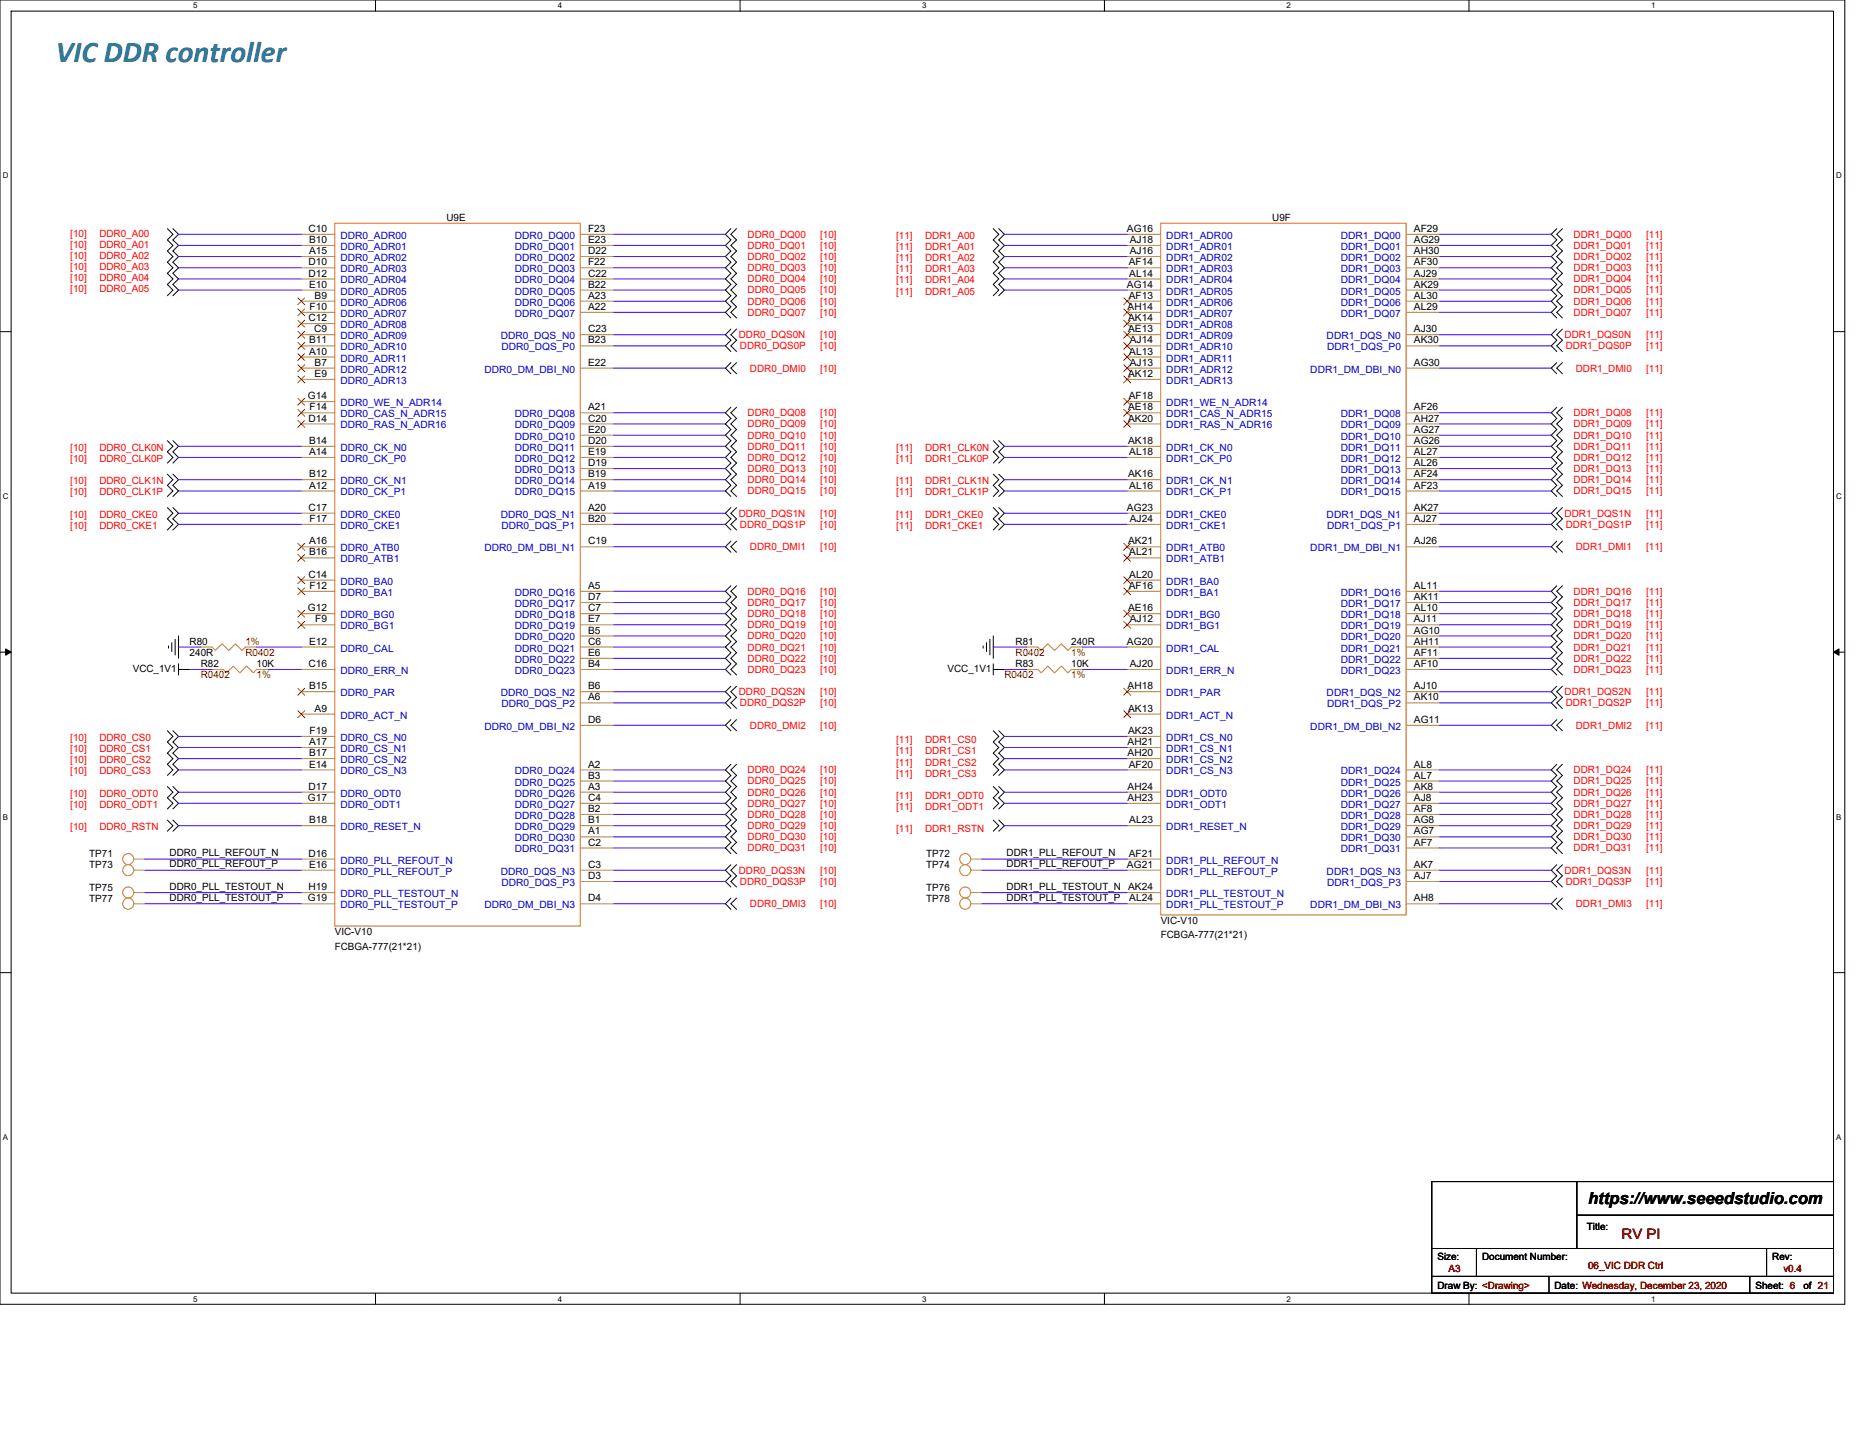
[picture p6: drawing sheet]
<svg xmlns="http://www.w3.org/2000/svg" width="279mm" height="216mm" viewBox="0 0 279 216" stroke-linecap="round" stroke-linejoin="round" font-family="sans-serif">
<defs><g id="words">
<text font-size="4.5" fill="#008080" x="8.4" y="9.3">VIC DDR controller</text>
<text font-size="2.5" x="238.5" y="180.8">https://www.seeedstudio.com</text>
<text font-size="2.2" fill="#800000" x="243.6" y="186.2">RV PI</text>
<g font-size="1.5" fill="#f00">
<text x="10.6" y="35.5">[10]</text>
<text x="14.9" y="35.5">DDR0_A00</text>
<text x="112.3" y="35.7">DDR0_DQ00</text>
<text x="123.2" y="35.7">[10]</text>
<text x="134.6" y="35.9">[11]</text>
<text x="139" y="35.9">DDR1_A00</text>
<text x="236.4" y="35.7">DDR1_DQ00</text>
<text x="247.3" y="35.7">[11]</text>
<text x="10.6" y="37.2">[10]</text>
<text x="10.6" y="38.9">[10]</text>
<text x="10.6" y="40.6">[10]</text>
<text x="14.9" y="37.2">DDR0_A01</text>
<text x="14.9" y="38.9">DDR0_A02</text>
<text x="14.9" y="40.6">DDR0_A03</text>
<text x="112.3" y="37.4">DDR0_DQ01</text>
<text x="112.3" y="39.1">DDR0_DQ02</text>
<text x="112.3" y="40.7">DDR0_DQ03</text>
<text x="123.2" y="37.4">[10]</text>
<text x="123.2" y="39.1">[10]</text>
<text x="123.2" y="40.7">[10]</text>
<text x="134.6" y="37.6">[11]</text>
<text x="134.6" y="39.2">[11]</text>
<text x="134.6" y="40.9">[11]</text>
<text x="139" y="37.6">DDR1_A01</text>
<text x="139" y="39.2">DDR1_A02</text>
<text x="139" y="40.9">DDR1_A03</text>
<text x="236.4" y="37.4">DDR1_DQ01</text>
<text x="236.4" y="39.1">DDR1_DQ02</text>
<text x="236.4" y="40.7">DDR1_DQ03</text>
<text x="247.3" y="37.4">[11]</text>
<text x="247.3" y="39.1">[11]</text>
<text x="247.3" y="40.7">[11]</text>
<text x="10.6" y="42.2">[10]</text>
<text x="10.6" y="43.9">[10]</text>
<text x="14.9" y="42.2">DDR0_A04</text>
<text x="14.9" y="43.9">DDR0_A05</text>
<text x="112.3" y="42.4">DDR0_DQ04</text>
<text x="112.3" y="44.1">DDR0_DQ05</text>
<text x="112.3" y="45.8">DDR0_DQ06</text>
<text x="112.3" y="47.5">DDR0_DQ07</text>
<text x="123.2" y="42.4">[10]</text>
<text x="123.2" y="44.1">[10]</text>
<text x="123.2" y="45.8">[10]</text>
<text x="123.2" y="47.5">[10]</text>
<text x="134.6" y="42.6">[11]</text>
<text x="134.6" y="44.3">[11]</text>
<text x="139" y="42.6">DDR1_A04</text>
<text x="139" y="44.3">DDR1_A05</text>
<text x="236.4" y="42.4">DDR1_DQ04</text>
<text x="236.4" y="44.1">DDR1_DQ05</text>
<text x="236.4" y="45.8">DDR1_DQ06</text>
<text x="236.4" y="47.5">DDR1_DQ07</text>
<text x="247.3" y="42.4">[11]</text>
<text x="247.3" y="44.1">[11]</text>
<text x="247.3" y="45.8">[11]</text>
<text x="247.3" y="47.5">[11]</text>
<text x="111" y="50.8">DDR0_DQS0N</text>
<text x="111.1" y="52.5">DDR0_DQS0P</text>
<text x="123.2" y="50.8">[10]</text>
<text x="123.2" y="52.5">[10]</text>
<text x="235" y="50.8">DDR1_DQS0N</text>
<text x="235.2" y="52.5">DDR1_DQS0P</text>
<text x="247.3" y="50.8">[11]</text>
<text x="247.3" y="52.5">[11]</text>
<text x="112.6" y="55.8">DDR0_DMI0</text>
<text x="123.2" y="55.8">[10]</text>
<text x="236.7" y="55.8">DDR1_DMI0</text>
<text x="247.3" y="55.8">[11]</text>
<text x="112.3" y="62.5">DDR0_DQ08</text>
<text x="112.3" y="64.2">DDR0_DQ09</text>
<text x="112.3" y="65.9">DDR0_DQ10</text>
<text x="123.2" y="62.5">[10]</text>
<text x="123.2" y="64.2">[10]</text>
<text x="123.2" y="65.9">[10]</text>
<text x="236.4" y="62.5">DDR1_DQ08</text>
<text x="236.4" y="64.2">DDR1_DQ09</text>
<text x="236.4" y="65.9">DDR1_DQ10</text>
<text x="247.3" y="62.5">[11]</text>
<text x="247.3" y="64.2">[11]</text>
<text x="247.3" y="65.9">[11]</text>
<text x="10.6" y="69.4">[10]</text>
<text x="10.6" y="67.7">[10]</text>
<text x="14.9" y="69.4">DDR0_CLK0P</text>
<text x="14.9" y="67.7">DDR0_CLK0N</text>
<text x="112.3" y="67.6">DDR0_DQ11</text>
<text x="112.3" y="69.2">DDR0_DQ12</text>
<text x="112.3" y="70.9">DDR0_DQ13</text>
<text x="123.2" y="67.6">[10]</text>
<text x="123.2" y="69.2">[10]</text>
<text x="123.2" y="70.9">[10]</text>
<text x="134.6" y="69.4">[11]</text>
<text x="134.6" y="67.7">[11]</text>
<text x="139" y="69.4">DDR1_CLK0P</text>
<text x="139" y="67.7">DDR1_CLK0N</text>
<text x="236.4" y="67.6">DDR1_DQ11</text>
<text x="236.4" y="69.2">DDR1_DQ12</text>
<text x="236.4" y="70.9">DDR1_DQ13</text>
<text x="247.3" y="67.6">[11]</text>
<text x="247.3" y="69.2">[11]</text>
<text x="247.3" y="70.9">[11]</text>
<text x="10.6" y="77.8">[10]</text>
<text x="10.6" y="74.4">[10]</text>
<text x="10.6" y="72.8">[10]</text>
<text x="14.9" y="77.8">DDR0_CKE0</text>
<text x="14.9" y="74.4">DDR0_CLK1P</text>
<text x="14.9" y="72.8">DDR0_CLK1N</text>
<text x="111" y="77.6">DDR0_DQS1N</text>
<text x="112.3" y="72.6">DDR0_DQ14</text>
<text x="112.3" y="74.3">DDR0_DQ15</text>
<text x="123.2" y="77.6">[10]</text>
<text x="123.2" y="72.6">[10]</text>
<text x="123.2" y="74.3">[10]</text>
<text x="134.6" y="74.4">[11]</text>
<text x="134.6" y="72.8">[11]</text>
<text x="134.6" y="77.8">[11]</text>
<text x="139" y="74.4">DDR1_CLK1P</text>
<text x="139" y="72.8">DDR1_CLK1N</text>
<text x="139" y="77.8">DDR1_CKE0</text>
<text x="235" y="77.6">DDR1_DQS1N</text>
<text x="236.4" y="72.6">DDR1_DQ14</text>
<text x="236.4" y="74.3">DDR1_DQ15</text>
<text x="247.3" y="72.6">[11]</text>
<text x="247.3" y="74.3">[11]</text>
<text x="247.3" y="77.6">[11]</text>
<text x="10.6" y="79.5">[10]</text>
<text x="14.9" y="79.5">DDR0_CKE1</text>
<text x="111.1" y="79.3">DDR0_DQS1P</text>
<text x="112.6" y="82.7">DDR0_DMI1</text>
<text x="123.2" y="79.3">[10]</text>
<text x="123.2" y="82.7">[10]</text>
<text x="134.6" y="79.5">[11]</text>
<text x="139" y="79.5">DDR1_CKE1</text>
<text x="235.2" y="79.3">DDR1_DQS1P</text>
<text x="236.7" y="82.7">DDR1_DMI1</text>
<text x="247.3" y="79.3">[11]</text>
<text x="247.3" y="82.7">[11]</text>
<text x="112.3" y="89.4">DDR0_DQ16</text>
<text x="123.2" y="89.4">[10]</text>
<text x="236.4" y="89.4">DDR1_DQ16</text>
<text x="247.3" y="89.4">[11]</text>
<text x="112.3" y="91">DDR0_DQ17</text>
<text x="112.3" y="92.7">DDR0_DQ18</text>
<text x="112.3" y="94.4">DDR0_DQ19</text>
<text x="123.2" y="91">[10]</text>
<text x="123.2" y="92.7">[10]</text>
<text x="123.2" y="94.4">[10]</text>
<text x="236.4" y="91">DDR1_DQ17</text>
<text x="236.4" y="92.7">DDR1_DQ18</text>
<text x="236.4" y="94.4">DDR1_DQ19</text>
<text x="247.3" y="91">[11]</text>
<text x="247.3" y="92.7">[11]</text>
<text x="247.3" y="94.4">[11]</text>
<text x="112.3" y="96.1">DDR0_DQ20</text>
<text x="112.3" y="97.7">DDR0_DQ21</text>
<text x="112.3" y="99.4">DDR0_DQ22</text>
<text x="112.3" y="101.1">DDR0_DQ23</text>
<text x="123.2" y="96.1">[10]</text>
<text x="123.2" y="97.7">[10]</text>
<text x="123.2" y="99.4">[10]</text>
<text x="123.2" y="101.1">[10]</text>
<text x="236.4" y="96.1">DDR1_DQ20</text>
<text x="236.4" y="97.7">DDR1_DQ21</text>
<text x="236.4" y="99.4">DDR1_DQ22</text>
<text x="236.4" y="101.1">DDR1_DQ23</text>
<text x="247.3" y="96.1">[11]</text>
<text x="247.3" y="97.7">[11]</text>
<text x="247.3" y="99.4">[11]</text>
<text x="247.3" y="101.1">[11]</text>
<text x="111" y="104.5">DDR0_DQS2N</text>
<text x="111.1" y="106.1">DDR0_DQS2P</text>
<text x="123.2" y="104.5">[10]</text>
<text x="123.2" y="106.1">[10]</text>
<text x="235" y="104.5">DDR1_DQS2N</text>
<text x="235.2" y="106.1">DDR1_DQS2P</text>
<text x="247.3" y="104.5">[11]</text>
<text x="247.3" y="106.1">[11]</text>
<text x="10.6" y="111.3">[10]</text>
<text x="10.6" y="113">[10]</text>
<text x="14.9" y="111.3">DDR0_CS0</text>
<text x="14.9" y="113">DDR0_CS1</text>
<text x="112.6" y="109.5">DDR0_DMI2</text>
<text x="123.2" y="109.5">[10]</text>
<text x="134.6" y="111.7">[11]</text>
<text x="134.6" y="113.3">[11]</text>
<text x="139" y="111.7">DDR1_CS0</text>
<text x="139" y="113.3">DDR1_CS1</text>
<text x="236.7" y="109.5">DDR1_DMI2</text>
<text x="247.3" y="109.5">[11]</text>
<text x="10.6" y="119.7">[10]</text>
<text x="10.6" y="114.7">[10]</text>
<text x="10.6" y="116.4">[10]</text>
<text x="14.9" y="119.7">DDR0_ODT0</text>
<text x="14.9" y="114.7">DDR0_CS2</text>
<text x="14.9" y="116.4">DDR0_CS3</text>
<text x="112.3" y="116.2">DDR0_DQ24</text>
<text x="112.3" y="117.9">DDR0_DQ25</text>
<text x="112.3" y="119.5">DDR0_DQ26</text>
<text x="123.2" y="116.2">[10]</text>
<text x="123.2" y="117.9">[10]</text>
<text x="123.2" y="119.5">[10]</text>
<text x="134.6" y="115">[11]</text>
<text x="134.6" y="116.7">[11]</text>
<text x="139" y="115">DDR1_CS2</text>
<text x="139" y="116.7">DDR1_CS3</text>
<text x="236.4" y="116.2">DDR1_DQ24</text>
<text x="236.4" y="117.9">DDR1_DQ25</text>
<text x="236.4" y="119.5">DDR1_DQ26</text>
<text x="247.3" y="116.2">[11]</text>
<text x="247.3" y="117.9">[11]</text>
<text x="247.3" y="119.5">[11]</text>
<text x="10.6" y="121.4">[10]</text>
<text x="10.6" y="124.7">[10]</text>
<text x="14.9" y="121.4">DDR0_ODT1</text>
<text x="14.9" y="124.7">DDR0_RSTN</text>
<text x="112.3" y="121.2">DDR0_DQ27</text>
<text x="112.3" y="122.9">DDR0_DQ28</text>
<text x="112.3" y="124.6">DDR0_DQ29</text>
<text x="123.2" y="121.2">[10]</text>
<text x="123.2" y="122.9">[10]</text>
<text x="123.2" y="124.6">[10]</text>
<text x="134.6" y="120">[11]</text>
<text x="134.6" y="121.7">[11]</text>
<text x="134.6" y="125.1">[11]</text>
<text x="139" y="120">DDR1_ODT0</text>
<text x="139" y="121.7">DDR1_ODT1</text>
<text x="139" y="125.1">DDR1_RSTN</text>
<text x="236.4" y="121.2">DDR1_DQ27</text>
<text x="236.4" y="122.9">DDR1_DQ28</text>
<text x="236.4" y="124.6">DDR1_DQ29</text>
<text x="247.3" y="121.2">[11]</text>
<text x="247.3" y="122.9">[11]</text>
<text x="247.3" y="124.6">[11]</text>
<text x="111" y="131.3">DDR0_DQS3N</text>
<text x="112.3" y="126.2">DDR0_DQ30</text>
<text x="112.3" y="127.9">DDR0_DQ31</text>
<text x="123.2" y="131.3">[10]</text>
<text x="123.2" y="126.2">[10]</text>
<text x="123.2" y="127.9">[10]</text>
<text x="235" y="131.3">DDR1_DQS3N</text>
<text x="236.4" y="126.2">DDR1_DQ30</text>
<text x="236.4" y="127.9">DDR1_DQ31</text>
<text x="247.3" y="126.2">[11]</text>
<text x="247.3" y="127.9">[11]</text>
<text x="247.3" y="131.3">[11]</text>
<text x="111.1" y="132.9">DDR0_DQS3P</text>
<text x="112.6" y="136.3">DDR0_DMI3</text>
<text x="123.2" y="132.9">[10]</text>
<text x="123.2" y="136.3">[10]</text>
<text x="235.2" y="132.9">DDR1_DQS3P</text>
<text x="236.7" y="136.3">DDR1_DMI3</text>
<text x="247.3" y="132.9">[11]</text>
<text x="247.3" y="136.3">[11]</text>
</g>
<g font-size="1.5">
<text x="46.3" y="34.8">C10</text>
<text x="67.1" y="33.2">U9E</text>
<text x="88.3" y="34.8">F23</text>
<text x="169.3" y="34.8">AG16</text>
<text x="191.1" y="33.2">U9F</text>
<text x="212.4" y="34.8">AF29</text>
<text x="46.3" y="39.9">D10</text>
<text x="46.3" y="41.6">D12</text>
<text x="46.4" y="36.5">B10</text>
<text x="46.4" y="38.2">A15</text>
<text x="88.3" y="36.5">E23</text>
<text x="88.3" y="38.2">D22</text>
<text x="88.3" y="39.9">F22</text>
<text x="88.3" y="41.6">C22</text>
<text x="169.5" y="39.9">AF14</text>
<text x="169.6" y="41.6">AL14</text>
<text x="169.7" y="36.5">AJ18</text>
<text x="169.7" y="38.2">AJ16</text>
<text x="212.4" y="36.5">AG29</text>
<text x="212.4" y="38.2">AH30</text>
<text x="212.4" y="39.9">AF30</text>
<text x="212.4" y="41.6">AJ29</text>
<text x="46.4" y="43.2">E10</text>
<text x="46.5" y="46.6">F10</text>
<text x="47.3" y="44.9">B9</text>
<text x="88.3" y="43.2">B22</text>
<text x="88.3" y="44.9">A23</text>
<text x="88.3" y="46.6">A22</text>
<text x="169.3" y="43.2">AG14</text>
<text x="169.4" y="46.6">AH14</text>
<text x="169.5" y="44.9">AF13</text>
<text x="212.4" y="43.2">AK29</text>
<text x="212.4" y="44.9">AL30</text>
<text x="212.4" y="46.6">AL29</text>
<text x="46.3" y="48.3">C12</text>
<text x="46.4" y="51.6">B11</text>
<text x="46.4" y="53.3">A10</text>
<text x="47.2" y="49.9">C9</text>
<text x="88.3" y="51.6">B23</text>
<text x="88.3" y="49.9">C23</text>
<text x="169.5" y="48.3">AK14</text>
<text x="169.5" y="49.9">AE13</text>
<text x="169.6" y="53.3">AL13</text>
<text x="169.7" y="51.6">AJ14</text>
<text x="212.4" y="51.6">AK30</text>
<text x="212.4" y="49.9">AJ30</text>
<text x="46.2" y="60">G14</text>
<text x="47.3" y="54.9">B7</text>
<text x="47.3" y="56.6">E9</text>
<text x="88.3" y="54.9">E22</text>
<text x="169.5" y="56.6">AK12</text>
<text x="169.5" y="60">AF18</text>
<text x="169.7" y="54.9">AJ13</text>
<text x="212.4" y="54.9">AG30</text>
<text x="46.3" y="63.3">D14</text>
<text x="46.5" y="61.7">F14</text>
<text x="88.3" y="61.7">A21</text>
<text x="88.3" y="63.3">C20</text>
<text x="88.3" y="65">E20</text>
<text x="169.5" y="61.7">AE18</text>
<text x="169.5" y="63.3">AK20</text>
<text x="212.4" y="61.7">AF26</text>
<text x="212.4" y="63.3">AH27</text>
<text x="212.4" y="65">AG27</text>
<text x="46.4" y="66.7">B14</text>
<text x="46.4" y="71.7">B12</text>
<text x="46.4" y="68.4">A14</text>
<text x="88.3" y="66.7">D20</text>
<text x="88.3" y="68.4">E19</text>
<text x="88.3" y="70">D19</text>
<text x="88.3" y="71.7">B19</text>
<text x="169.5" y="66.7">AK18</text>
<text x="169.5" y="71.7">AK16</text>
<text x="169.6" y="68.4">AL18</text>
<text x="212.4" y="66.7">AG26</text>
<text x="212.4" y="68.4">AL27</text>
<text x="212.4" y="70">AL26</text>
<text x="212.4" y="71.7">AF24</text>
<text x="46.3" y="76.8">C17</text>
<text x="46.4" y="73.4">A12</text>
<text x="88.3" y="73.4">A19</text>
<text x="88.3" y="76.8">A20</text>
<text x="169.3" y="76.8">AG23</text>
<text x="169.6" y="73.4">AL16</text>
<text x="212.4" y="73.4">AF23</text>
<text x="212.4" y="76.8">AK27</text>
<text x="46.4" y="81.8">A16</text>
<text x="46.4" y="83.5">B16</text>
<text x="46.5" y="78.4">F17</text>
<text x="88.3" y="81.8">C19</text>
<text x="88.3" y="78.4">B20</text>
<text x="169.5" y="81.8">AK21</text>
<text x="169.6" y="83.5">AL21</text>
<text x="169.7" y="78.4">AJ24</text>
<text x="212.4" y="78.4">AJ27</text>
<text x="212.4" y="81.8">AJ26</text>
<text x="46.3" y="86.8">C14</text>
<text x="46.5" y="88.5">F12</text>
<text x="88.3" y="88.5">A5</text>
<text x="169.5" y="88.5">AF16</text>
<text x="169.6" y="86.8">AL20</text>
<text x="212.4" y="88.5">AL11</text>
<text x="46.2" y="91.8">G12</text>
<text x="47.3" y="93.5">F9</text>
<text x="88.3" y="90.2">D7</text>
<text x="88.3" y="91.8">C7</text>
<text x="88.3" y="93.5">E7</text>
<text x="88.3" y="95.2">B5</text>
<text x="169.5" y="91.8">AE16</text>
<text x="169.7" y="93.5">AJ12</text>
<text x="212.4" y="90.2">AK11</text>
<text x="212.4" y="91.8">AL10</text>
<text x="212.4" y="93.5">AJ11</text>
<text x="212.4" y="95.2">AG10</text>
<text x="19.9" y="100.9">VCC_1V1</text>
<text x="28.5" y="96.9">R80</text>
<text x="28.5" y="98.6">240R</text>
<text x="30.2" y="100.3">R82</text>
<text x="38.5" y="100.3">10K</text>
<text x="46.3" y="100.2">C16</text>
<text x="46.4" y="96.9">E12</text>
<text x="88.3" y="96.9">C6</text>
<text x="88.3" y="98.6">E6</text>
<text x="88.3" y="100.2">B4</text>
<text x="142.3" y="100.9">VCC_1V1</text>
<text x="152.5" y="100.3">R83</text>
<text x="152.5" y="96.9">R81</text>
<text x="160.9" y="100.3">10K</text>
<text x="160.9" y="96.9">240R</text>
<text x="169.3" y="96.9">AG20</text>
<text x="169.7" y="100.2">AJ20</text>
<text x="212.4" y="96.9">AH11</text>
<text x="212.4" y="98.6">AF11</text>
<text x="212.4" y="100.2">AF10</text>
<text x="46.4" y="103.6">B15</text>
<text x="47.3" y="106.9">A9</text>
<text x="88.3" y="105.2">A6</text>
<text x="88.3" y="103.6">B6</text>
<text x="169.4" y="103.6">AH18</text>
<text x="169.5" y="106.9">AK13</text>
<text x="212.4" y="105.2">AK10</text>
<text x="212.4" y="103.6">AJ10</text>
<text x="46.4" y="112">A17</text>
<text x="46.4" y="113.6">B17</text>
<text x="46.5" y="110.3">F19</text>
<text x="88.3" y="108.6">D6</text>
<text x="169.4" y="112">AH21</text>
<text x="169.4" y="113.6">AH20</text>
<text x="169.5" y="110.3">AK23</text>
<text x="212.4" y="108.6">AG11</text>
<text x="46.3" y="118.7">D17</text>
<text x="46.4" y="115.3">E14</text>
<text x="88.3" y="115.3">A2</text>
<text x="88.3" y="117">B3</text>
<text x="88.3" y="118.7">A3</text>
<text x="169.4" y="118.7">AH24</text>
<text x="169.5" y="115.3">AF20</text>
<text x="212.4" y="115.3">AL8</text>
<text x="212.4" y="117">AL7</text>
<text x="212.4" y="118.7">AK8</text>
<text x="46.2" y="120.3">G17</text>
<text x="46.4" y="123.7">B18</text>
<text x="88.3" y="120.3">C4</text>
<text x="88.3" y="122">B2</text>
<text x="88.3" y="123.7">B1</text>
<text x="88.3" y="125.4">A1</text>
<text x="169.4" y="120.3">AH23</text>
<text x="169.6" y="123.7">AL23</text>
<text x="212.4" y="120.3">AJ8</text>
<text x="212.4" y="122">AF8</text>
<text x="212.4" y="123.7">AG8</text>
<text x="212.4" y="125.4">AG7</text>
<text x="13.4" y="128.8">TP71</text>
<text x="13.4" y="130.4">TP73</text>
<text x="25.5" y="128.6">DDR0_PLL_REFOUT_N</text>
<text x="25.5" y="130.3">DDR0_PLL_REFOUT_P</text>
<text x="46.3" y="128.7">D16</text>
<text x="46.4" y="130.4">E16</text>
<text x="88.3" y="127">C2</text>
<text x="88.3" y="130.4">C3</text>
<text x="139.1" y="128.8">TP72</text>
<text x="139.1" y="130.4">TP74</text>
<text x="151.2" y="128.6">DDR1_PLL_REFOUT_N</text>
<text x="151.2" y="130.3">DDR1_PLL_REFOUT_P</text>
<text x="169.3" y="130.4">AG21</text>
<text x="169.5" y="128.7">AF21</text>
<text x="212.4" y="127">AF7</text>
<text x="212.4" y="130.4">AK7</text>
<text x="13.4" y="133.8">TP75</text>
<text x="13.4" y="135.5">TP77</text>
<text x="25.5" y="133.7">DDR0_PLL_TESTOUT_N</text>
<text x="25.5" y="135.3">DDR0_PLL_TESTOUT_P</text>
<text x="46.2" y="135.4">G19</text>
<text x="46.3" y="133.8">H19</text>
<text x="88.3" y="135.4">D4</text>
<text x="88.3" y="132.1">D3</text>
<text x="139.1" y="133.8">TP76</text>
<text x="139.1" y="135.5">TP78</text>
<text x="151.2" y="133.7">DDR1_PLL_TESTOUT_N</text>
<text x="151.2" y="135.3">DDR1_PLL_TESTOUT_P</text>
<text x="169.5" y="133.8">AK24</text>
<text x="169.6" y="135.4">AL24</text>
<text x="212.4" y="132.1">AJ7</text>
<text x="212.4" y="135.4">AH8</text>
<text x="50.3" y="140.5">VIC-V10</text>
<text x="50.3" y="142.7">FCBGA-777(21*21)</text>
<text x="174.3" y="138.8">VIC-V10</text>
<text x="174.3" y="141">FCBGA-777(21*21)</text>
<text x="238.4" y="184.7">Title:</text>
<text x="215.9" y="189.3">Size:</text>
<text x="222.6" y="189.3">Document Number:</text>
<text x="266.2" y="189.3">Rev:</text>
<text x="215.9" y="193.6">Draw By: &lt;Drawing&gt;</text>
<text x="233.5" y="193.6">Date: Wednesday, December 23, 2020</text>
<text x="263.7" y="193.6">Sheet: 6</text>
<text x="270.9" y="193.6">of 21</text>
</g>
<g font-size="1.5" fill="#00c">
<text x="51.1" y="35.9">DDR0_ADR00</text>
<text x="77.3" y="35.9">DDR0_DQ00</text>
<text x="175.2" y="35.9">DDR1_ADR00</text>
<text x="201.4" y="35.9">DDR1_DQ00</text>
<text x="51.1" y="37.5">DDR0_ADR01</text>
<text x="51.1" y="39.2">DDR0_ADR02</text>
<text x="51.1" y="40.9">DDR0_ADR03</text>
<text x="77.3" y="37.5">DDR0_DQ01</text>
<text x="77.3" y="39.2">DDR0_DQ02</text>
<text x="77.3" y="40.9">DDR0_DQ03</text>
<text x="175.2" y="37.5">DDR1_ADR01</text>
<text x="175.2" y="39.2">DDR1_ADR02</text>
<text x="175.2" y="40.9">DDR1_ADR03</text>
<text x="201.4" y="37.5">DDR1_DQ01</text>
<text x="201.4" y="39.2">DDR1_DQ02</text>
<text x="201.4" y="40.9">DDR1_DQ03</text>
<text x="51.1" y="42.6">DDR0_ADR04</text>
<text x="51.1" y="44.3">DDR0_ADR05</text>
<text x="51.1" y="45.9">DDR0_ADR06</text>
<text x="51.1" y="47.6">DDR0_ADR07</text>
<text x="77.3" y="42.6">DDR0_DQ04</text>
<text x="77.3" y="44.3">DDR0_DQ05</text>
<text x="77.3" y="45.9">DDR0_DQ06</text>
<text x="77.3" y="47.6">DDR0_DQ07</text>
<text x="175.2" y="42.6">DDR1_ADR04</text>
<text x="175.2" y="44.3">DDR1_ADR05</text>
<text x="175.2" y="45.9">DDR1_ADR06</text>
<text x="175.2" y="47.6">DDR1_ADR07</text>
<text x="201.4" y="42.6">DDR1_DQ04</text>
<text x="201.4" y="44.3">DDR1_DQ05</text>
<text x="201.4" y="45.9">DDR1_DQ06</text>
<text x="201.4" y="47.6">DDR1_DQ07</text>
<text x="51.1" y="49.3">DDR0_ADR08</text>
<text x="51.1" y="51">DDR0_ADR09</text>
<text x="51.1" y="52.6">DDR0_ADR10</text>
<text x="75.2" y="51">DDR0_DQS_N0</text>
<text x="75.3" y="52.6">DDR0_DQS_P0</text>
<text x="175.2" y="49.3">DDR1_ADR08</text>
<text x="175.2" y="51">DDR1_ADR09</text>
<text x="175.2" y="52.6">DDR1_ADR10</text>
<text x="199.3" y="51">DDR1_DQS_N0</text>
<text x="199.4" y="52.6">DDR1_DQS_P0</text>
<text x="51.1" y="54.3">DDR0_ADR11</text>
<text x="51.1" y="56">DDR0_ADR12</text>
<text x="51.1" y="57.7">DDR0_ADR13</text>
<text x="72.8" y="56">DDR0_DM_DBI_N0</text>
<text x="175.2" y="54.3">DDR1_ADR11</text>
<text x="175.2" y="56">DDR1_ADR12</text>
<text x="175.2" y="57.7">DDR1_ADR13</text>
<text x="196.8" y="56">DDR1_DM_DBI_N0</text>
<text x="51.1" y="62.7">DDR0_CAS_N_ADR15</text>
<text x="51.1" y="64.4">DDR0_RAS_N_ADR16</text>
<text x="51.1" y="61">DDR0_WE_N_ADR14</text>
<text x="77.3" y="62.7">DDR0_DQ08</text>
<text x="77.3" y="64.4">DDR0_DQ09</text>
<text x="175.2" y="62.7">DDR1_CAS_N_ADR15</text>
<text x="175.2" y="64.4">DDR1_RAS_N_ADR16</text>
<text x="175.2" y="61">DDR1_WE_N_ADR14</text>
<text x="201.4" y="62.7">DDR1_DQ08</text>
<text x="201.4" y="64.4">DDR1_DQ09</text>
<text x="51.1" y="67.7">DDR0_CK_N0</text>
<text x="51.1" y="69.4">DDR0_CK_P0</text>
<text x="77.3" y="66.1">DDR0_DQ10</text>
<text x="77.3" y="67.7">DDR0_DQ11</text>
<text x="77.3" y="69.4">DDR0_DQ12</text>
<text x="77.3" y="71.1">DDR0_DQ13</text>
<text x="175.2" y="67.7">DDR1_CK_N0</text>
<text x="175.2" y="69.4">DDR1_CK_P0</text>
<text x="201.4" y="66.1">DDR1_DQ10</text>
<text x="201.4" y="67.7">DDR1_DQ11</text>
<text x="201.4" y="69.4">DDR1_DQ12</text>
<text x="201.4" y="71.1">DDR1_DQ13</text>
<text x="51.1" y="72.7">DDR0_CK_N1</text>
<text x="51.1" y="74.4">DDR0_CK_P1</text>
<text x="51.1" y="77.8">DDR0_CKE0</text>
<text x="75.2" y="77.8">DDR0_DQS_N1</text>
<text x="77.3" y="72.7">DDR0_DQ14</text>
<text x="77.3" y="74.4">DDR0_DQ15</text>
<text x="175.2" y="72.7">DDR1_CK_N1</text>
<text x="175.2" y="74.4">DDR1_CK_P1</text>
<text x="175.2" y="77.8">DDR1_CKE0</text>
<text x="199.3" y="77.8">DDR1_DQS_N1</text>
<text x="201.4" y="72.7">DDR1_DQ14</text>
<text x="201.4" y="74.4">DDR1_DQ15</text>
<text x="51.1" y="82.8">DDR0_ATB0</text>
<text x="51.1" y="79.5">DDR0_CKE1</text>
<text x="72.8" y="82.8">DDR0_DM_DBI_N1</text>
<text x="75.3" y="79.5">DDR0_DQS_P1</text>
<text x="175.2" y="82.8">DDR1_ATB0</text>
<text x="175.2" y="79.5">DDR1_CKE1</text>
<text x="196.8" y="82.8">DDR1_DM_DBI_N1</text>
<text x="199.4" y="79.5">DDR1_DQS_P1</text>
<text x="51.1" y="84.5">DDR0_ATB1</text>
<text x="51.1" y="87.8">DDR0_BA0</text>
<text x="51.1" y="89.5">DDR0_BA1</text>
<text x="77.3" y="89.5">DDR0_DQ16</text>
<text x="175.2" y="84.5">DDR1_ATB1</text>
<text x="175.2" y="87.8">DDR1_BA0</text>
<text x="175.2" y="89.5">DDR1_BA1</text>
<text x="201.4" y="89.5">DDR1_DQ16</text>
<text x="51.1" y="92.9">DDR0_BG0</text>
<text x="51.1" y="94.6">DDR0_BG1</text>
<text x="77.3" y="91.2">DDR0_DQ17</text>
<text x="77.3" y="92.9">DDR0_DQ18</text>
<text x="77.3" y="94.6">DDR0_DQ19</text>
<text x="175.2" y="92.9">DDR1_BG0</text>
<text x="175.2" y="94.6">DDR1_BG1</text>
<text x="201.4" y="91.2">DDR1_DQ17</text>
<text x="201.4" y="92.9">DDR1_DQ18</text>
<text x="201.4" y="94.6">DDR1_DQ19</text>
<text x="51.1" y="97.9">DDR0_CAL</text>
<text x="51.1" y="101.3">DDR0_ERR_N</text>
<text x="77.3" y="96.2">DDR0_DQ20</text>
<text x="77.3" y="97.9">DDR0_DQ21</text>
<text x="77.3" y="99.6">DDR0_DQ22</text>
<text x="77.3" y="101.3">DDR0_DQ23</text>
<text x="175.2" y="97.9">DDR1_CAL</text>
<text x="175.2" y="101.3">DDR1_ERR_N</text>
<text x="201.4" y="96.2">DDR1_DQ20</text>
<text x="201.4" y="97.9">DDR1_DQ21</text>
<text x="201.4" y="99.6">DDR1_DQ22</text>
<text x="201.4" y="101.3">DDR1_DQ23</text>
<text x="51.1" y="108">DDR0_ACT_N</text>
<text x="51.1" y="104.6">DDR0_PAR</text>
<text x="75.2" y="104.6">DDR0_DQS_N2</text>
<text x="75.3" y="106.3">DDR0_DQS_P2</text>
<text x="175.2" y="108">DDR1_ACT_N</text>
<text x="175.2" y="104.6">DDR1_PAR</text>
<text x="199.3" y="104.6">DDR1_DQS_N2</text>
<text x="199.4" y="106.3">DDR1_DQS_P2</text>
<text x="51.1" y="111.3">DDR0_CS_N0</text>
<text x="51.1" y="113">DDR0_CS_N1</text>
<text x="72.8" y="109.6">DDR0_DM_DBI_N2</text>
<text x="175.2" y="111.3">DDR1_CS_N0</text>
<text x="175.2" y="113">DDR1_CS_N1</text>
<text x="196.8" y="109.6">DDR1_DM_DBI_N2</text>
<text x="51.1" y="114.7">DDR0_CS_N2</text>
<text x="51.1" y="116.4">DDR0_CS_N3</text>
<text x="51.1" y="119.7">DDR0_ODT0</text>
<text x="77.3" y="116.4">DDR0_DQ24</text>
<text x="77.3" y="118">DDR0_DQ25</text>
<text x="77.3" y="119.7">DDR0_DQ26</text>
<text x="175.2" y="114.7">DDR1_CS_N2</text>
<text x="175.2" y="116.4">DDR1_CS_N3</text>
<text x="175.2" y="119.7">DDR1_ODT0</text>
<text x="201.4" y="116.4">DDR1_DQ24</text>
<text x="201.4" y="118">DDR1_DQ25</text>
<text x="201.4" y="119.7">DDR1_DQ26</text>
<text x="51.1" y="121.4">DDR0_ODT1</text>
<text x="51.1" y="124.7">DDR0_RESET_N</text>
<text x="77.3" y="121.4">DDR0_DQ27</text>
<text x="77.3" y="123">DDR0_DQ28</text>
<text x="77.3" y="124.7">DDR0_DQ29</text>
<text x="175.2" y="121.4">DDR1_ODT1</text>
<text x="175.2" y="124.7">DDR1_RESET_N</text>
<text x="201.4" y="121.4">DDR1_DQ27</text>
<text x="201.4" y="123">DDR1_DQ28</text>
<text x="201.4" y="124.7">DDR1_DQ29</text>
<text x="51.1" y="129.8">DDR0_PLL_REFOUT_N</text>
<text x="51.1" y="131.4">DDR0_PLL_REFOUT_P</text>
<text x="75.2" y="131.4">DDR0_DQS_N3</text>
<text x="77.3" y="126.4">DDR0_DQ30</text>
<text x="77.3" y="128.1">DDR0_DQ31</text>
<text x="175.2" y="129.8">DDR1_PLL_REFOUT_N</text>
<text x="175.2" y="131.4">DDR1_PLL_REFOUT_P</text>
<text x="199.3" y="131.4">DDR1_DQS_N3</text>
<text x="201.4" y="126.4">DDR1_DQ30</text>
<text x="201.4" y="128.1">DDR1_DQ31</text>
<text x="51.1" y="134.8">DDR0_PLL_TESTOUT_N</text>
<text x="51.1" y="136.5">DDR0_PLL_TESTOUT_P</text>
<text x="72.8" y="136.5">DDR0_DM_DBI_N3</text>
<text x="75.3" y="133.1">DDR0_DQS_P3</text>
<text x="175.2" y="134.8">DDR1_PLL_TESTOUT_N</text>
<text x="175.2" y="136.5">DDR1_PLL_TESTOUT_P</text>
<text x="196.8" y="136.5">DDR1_DM_DBI_N3</text>
<text x="199.4" y="133.1">DDR1_DQS_P3</text>
</g>
<g font-size="1.5" fill="#800000">
<text x="30.2" y="101.9">R0402</text>
<text x="36.9" y="96.9">1%</text>
<text x="36.9" y="98.6">R0402</text>
<text x="38.5" y="101.9">1%</text>
<text x="150.9" y="101.9">R0402</text>
<text x="152.5" y="98.6">R0402</text>
<text x="160.9" y="101.9">1%</text>
<text x="160.9" y="98.6">1%</text>
<text x="217.6" y="191.1">A3</text>
<text x="238.5" y="190.6">06_VIC DDR Ctrl</text>
<text x="267.9" y="191.1">v0.4</text>
</g>
<g font-size="1.2">
<text x="29" y="1.3">5</text>
<text x="83.8" y="1.3">4</text>
<text x="138.5" y="1.3">3</text>
<text x="193.3" y="1.3">2</text>
<text x="248" y="1.3">1</text>
<text x=".4" y="26.8">D</text>
<text x="275.8" y="26.8">D</text>
<text x=".4" y="75">C</text>
<text x="275.8" y="75">C</text>
<text x=".4" y="123.1">B</text>
<text x="275.8" y="123.1">B</text>
<text x=".4" y="171.3">A</text>
<text x="275.8" y="171.3">A</text>
<text x="29" y="195.6">5</text>
<text x="83.8" y="195.6">4</text>
<text x="138.5" y="195.6">3</text>
<text x="193.3" y="195.6">2</text>
<text x="248" y="195.6">1</text>
</g>
</g></defs>
<path d="M0 0h277.1v196h-277.1zM1.7 1.7h273.7v192.6h-273.7z" fill="none" stroke="#000" stroke-width=".15"/>
<g fill="#fff">
<path d="M29 .2h.7v1.3h-.7z"/>
<path d="M29 194.5h.7v1.3h-.7z"/>
</g>
<path d="M56.4 0v1.7M56.4 194.3v1.7" fill="none" stroke="#000" stroke-width=".15"/>
<g fill="#fff">
<path d="M83.8 .2h.6v1.3h-.6z"/>
<path d="M83.8 194.5h.6v1.3h-.6z"/>
</g>
<path d="M111.2 0v1.7M111.2 194.3v1.7" fill="none" stroke="#000" stroke-width=".15"/>
<g fill="#fff">
<path d="M138.5 .2h.7v1.3h-.7z"/>
<path d="M138.5 194.5h.7v1.3h-.7z"/>
</g>
<path d="M165.9 0v1.7M165.9 194.3v1.7" fill="none" stroke="#000" stroke-width=".15"/>
<g fill="#fff">
<path d="M193.3 .2h.6v1.3h-.6z"/>
<path d="M193.3 194.5h.6v1.3h-.6z"/>
</g>
<path d="M220.7 0v1.7M220.7 194.3v1.7" fill="none" stroke="#000" stroke-width=".15"/>
<g fill="#fff">
<path d="M248 .2h.7v1.3h-.7z"/>
<path d="M248 194.5h.7v1.3h-.7z"/>
<path d="M.4 25.7h.9v1.4h-.9z"/>
<path d="M275.8 25.7h.9v1.4h-.9z"/>
<path d="M.4 73.9h.9v1.3h-.9z"/>
<path d="M275.8 73.9h.9v1.3h-.9z"/>
</g>
<path d="M0 49.8h1.7M275.4 49.8h1.7" fill="none" stroke="#000" stroke-width=".15"/>
<g fill="#fff">
<path d="M.4 122h.8v1.4h-.8z"/>
<path d="M275.8 122h.8v1.4h-.8z"/>
</g>
<path d="M0 98h1.7M275.4 98h1.7" fill="none" stroke="#000" stroke-width=".15"/>
<path d="M.8 97.5l.9 .5-.9 .4zM275.4 98l.8-.5v.9z" fill="#000" stroke="#000" stroke-width=".15"/>
<g fill="#fff">
<path d="M.4 170.2h.8v1.3h-.8z"/>
<path d="M275.8 170.2h.8v1.3h-.8z"/>
</g>
<g fill="none" stroke="#000" stroke-width=".15">
<path d="M25.1 34.4l.9 .8-.9 .8 .9 .9-.9 .8 .9 .8-.9 .9 .9 .8-.9 .9 .9 .8-.9 .8 .9 .9-.9 .8M26 34.4l.8 .8-.8 .8 .8 .9-.8 .8 .8 .8-.8 .9 .8 .8-.8 .9 .8 .8-.8 .8 .8 .9-.8 .8M109.8 34.4l-.8 .8 .8 .8-.8 .9 .8 .8-.8 .8 .8 .9-.8 .8 .8 .9-.8 .8 .8 .8-.8 .9 .8 .8-.8 .9 .8 .8-.8 .8 .8 .9M110.6 34.4l-.8 .8 .8 .8-.8 .9 .8 .8-.8 .8 .8 .9-.8 .8 .8 .9-.8 .8 .8 .8-.8 .9 .8 .8-.8 .9 .8 .8-.8 .8 .8 .9M149.2 34.4l.8 .8-.8 .8 .8 .9-.8 .8 .8 .8-.8 .9 .8 .8-.8 .9 .8 .8-.8 .8 .8 .9-.8 .8M150 34.4l.9 .8-.9 .8 .9 .9-.9 .8 .9 .8-.9 .9 .9 .8-.9 .9 .9 .8-.9 .8 .9 .9-.9 .8M233.8 34.4l-.8 .8 .8 .8-.8 .9 .8 .8-.8 .8 .8 .9-.8 .8 .8 .9-.8 .8 .8 .8-.8 .9 .8 .8-.8 .9 .8 .8-.8 .8 .8 .9M234.7 34.4l-.9 .8 .9 .8-.9 .9 .9 .8-.9 .8 .9 .9-.9 .8 .9 .9-.9 .8 .9 .8-.9 .9 .9 .8-.9 .9 .9 .8-.9 .8 .9 .9M109.8 49.4l-.8 .9 .8 .8-.8 .9 .8 .8M109.8 54.5l-.8 .8 .8 .9M110.6 49.4l-.8 .9 .8 .8-.8 .9 .8 .8M110.6 54.5l-.8 .8 .8 .9"/>
<path d="M233.8 49.4l-.8 .9 .8 .8-.8 .9 .8 .8M233.8 54.5l-.8 .8 .8 .9M234.7 49.4l-.9 .9 .9 .8-.9 .9 .9 .8M234.7 54.5l-.9 .8 .9 .9M25.1 76.3l.9 .8-.9 .9 .9 .8-.9 .8M25.1 66.2l.9 .9-.9 .8 .9 .8-.9 .9M25.1 71.2l.9 .9-.9 .8 .9 .9-.9 .8M26 76.3l.8 .8-.8 .9 .8 .8-.8 .8M26 66.2l.8 .9-.8 .8 .8 .8-.8 .9M26 71.2l.8 .9-.8 .8 .8 .9-.8 .8M109.8 61.2l-.8 .8 .8 .9-.8 .8 .8 .8-.8 .9 .8 .8-.8 .9 .8 .8-.8 .8 .8 .9-.8 .8 .8 .8-.8 .9 .8 .8-.8 .9 .8 .8M109.8 76.3l-.8 .8 .8 .9-.8 .8 .8 .8"/>
<path d="M110.6 61.2l-.8 .8 .8 .9-.8 .8 .8 .8-.8 .9 .8 .8-.8 .9 .8 .8-.8 .8 .8 .9-.8 .8 .8 .8-.8 .9 .8 .8-.8 .9 .8 .8M110.6 76.3l-.8 .8 .8 .9-.8 .8 .8 .8M149.2 66.2l.8 .9-.8 .8 .8 .8-.8 .9M149.2 71.2l.8 .9-.8 .8 .8 .9-.8 .8M149.2 76.3l.8 .8-.8 .9 .8 .8-.8 .8M150 66.2l.9 .9-.9 .8 .9 .8-.9 .9M150 71.2l.9 .9-.9 .8 .9 .9-.9 .8M150 76.3l.9 .8-.9 .9 .9 .8-.9 .8M233.8 61.2l-.8 .8 .8 .9-.8 .8 .8 .8-.8 .9 .8 .8-.8 .9 .8 .8-.8 .8 .8 .9-.8 .8 .8 .8-.8 .9 .8 .8-.8 .9 .8 .8M233.8 76.3l-.8 .8 .8 .9-.8 .8 .8 .8M234.7 61.2l-.9 .8 .9 .9-.9 .8 .9 .8-.9 .9 .9 .8-.9 .9 .9 .8-.9 .8 .9 .9-.9 .8 .9 .8-.9 .9 .9 .8-.9 .9 .9 .8M234.7 76.3l-.9 .8 .9 .9-.9 .8 .9 .8"/>
<path d="M25.3 97v.4M25.8 96.6v1.3M26.3 96.1v2.3M26.8 99.7v1.7M26.8 95.5v3.4M109.8 88l-.8 .8 .8 .9-.8 .8 .8 .9-.8 .8 .8 .8-.8 .9 .8 .8-.8 .8 .8 .9-.8 .8 .8 .9-.8 .8 .8 .8-.8 .9 .8 .8M109.8 81.3l-.8 .8 .8 .9M110.6 88l-.8 .8 .8 .9-.8 .8 .8 .9-.8 .8 .8 .8-.8 .9 .8 .8-.8 .8 .8 .9-.8 .8 .8 .9-.8 .8 .8 .8-.8 .9 .8 .8M110.6 81.3l-.8 .8 .8 .9M147.7 97v.4M148.2 96.6v1.3M148.7 96.1v2.3"/>
<path d="M149.2 95.5v3.4M149.2 99.7v1.7M233.8 88l-.8 .8 .8 .9-.8 .8 .8 .9-.8 .8 .8 .8-.8 .9 .8 .8-.8 .8 .8 .9-.8 .8 .8 .9-.8 .8 .8 .8-.8 .9 .8 .8M233.8 81.3l-.8 .8 .8 .9M234.7 88l-.9 .8 .9 .9-.9 .8 .9 .9-.9 .8 .9 .8-.9 .9 .9 .8-.9 .8 .9 .9-.9 .8 .9 .9-.9 .8 .9 .8-.9 .9 .9 .8M234.7 81.3l-.9 .8 .9 .9M25.1 109.8l.9 .8-.9 .9 .9 .8-.9 .9 .9 .8-.9 .8 .9 .9-.9 .8M25.1 118.2l.9 .8-.9 .9 .9 .8-.9 .8M26 109.8l.8 .8-.8 .9 .8 .8-.8 .9 .8 .8-.8 .8 .8 .9-.8 .8M26 118.2l.8 .8-.8 .9 .8 .8-.8 .8M26.8 100.6h1.7M109.8 114.8l-.8 .9 .8 .8-.8 .8 .8 .9-.8 .8 .8 .9-.8 .8 .8 .8-.8 .9 .8 .8-.8 .9 .8 .8-.8 .8 .8 .9-.8 .8 .8 .8"/>
<path d="M109.8 103.1l-.8 .8 .8 .9-.8 .8 .8 .8M109.8 108.1l-.8 .9 .8 .8M110.6 114.8l-.8 .9 .8 .8-.8 .8 .8 .9-.8 .8 .8 .9-.8 .8 .8 .8-.8 .9 .8 .8-.8 .9 .8 .8-.8 .8 .8 .9-.8 .8 .8 .8M110.6 103.1l-.8 .8 .8 .9-.8 .8 .8 .8M110.6 108.1l-.8 .9 .8 .8M149.2 109.8l.8 .8-.8 .9 .8 .8-.8 .9 .8 .8-.8 .8 .8 .9-.8 .8M149.2 118.2l.8 .8-.8 .9 .8 .8-.8 .8M149.2 100.6h1.7M150 109.8l.9 .8-.9 .9 .9 .8-.9 .9 .9 .8-.9 .8 .9 .9-.9 .8M150 118.2l.9 .8-.9 .9 .9 .8-.9 .8M233.8 114.8l-.8 .9 .8 .8-.8 .8 .8 .9-.8 .8 .8 .9-.8 .8 .8 .8-.8 .9 .8 .8-.8 .9 .8 .8-.8 .8 .8 .9-.8 .8 .8 .8M233.8 103.1l-.8 .8 .8 .9-.8 .8 .8 .8"/>
<path d="M233.8 108.1l-.8 .9 .8 .8M234.7 114.8l-.9 .9 .9 .8-.9 .8 .9 .9-.9 .8 .9 .9-.9 .8 .9 .8-.9 .9 .9 .8-.9 .9 .9 .8-.9 .8 .9 .9-.9 .8 .9 .8M234.7 103.1l-.9 .8 .9 .9-.9 .8 .9 .8M234.7 108.1l-.9 .9 .9 .8M25.1 123.2l.9 .9-.9 .8M26 123.2l.8 .9-.8 .8M109.8 129.9l-.8 .8 .8 .9-.8 .8 .8 .9M109.8 134.9l-.8 .9 .8 .8M110.6 129.9l-.8 .8 .8 .9-.8 .8 .8 .9M110.6 134.9l-.8 .9 .8 .8M149.2 123.2l.8 .9-.8 .8M150 123.2l.9 .9-.9 .8"/>
<path d="M233.8 129.9l-.8 .8 .8 .9-.8 .8 .8 .9M233.8 134.9l-.8 .9 .8 .8M234.7 129.9l-.9 .8 .9 .9-.9 .8 .9 .9M234.7 134.9l-.9 .9 .9 .8M0 146.1h1.7M275.4 146.1h1.7M215.1 177.5h60.3v16.8h-60.3zM236.9 177.5v10.1M215.1 187.6h60.3M215.1 191.8h60.3M221.8 187.6v4.2M232.7 191.8v2.5"/>
<path d="M236.9 182.6h38.5M262.8 191.8v2.5M265.4 187.6v4.2"/>
</g>
<g fill="none" stroke="#cc8006" stroke-width=".15">
<path d="M50.3 33.5h36.9v105.6h-36.9zM174.3 33.5h36.9v104h-36.9zM31.9 97.2l.4 .5 1.1-1 1 1 1-1 1 1 .5-.5M155.9 97.2l.5 .5 1-1 1 1 1-1 1 1 .5-.5M33.5 100.6l.5 .5 1-1 1 1 1-1 1.1 1 .4-.5M155.9 100.6l.5 .5 1-1 1 1 1-1 1 1 .5-.5"/>
<circle cx="19.3" cy="135.8" r=".83"/>
<circle cx="19.3" cy="134.1" r=".83"/>
<circle cx="19.3" cy="130.7" r=".83"/>
<circle cx="19.3" cy="129.1" r=".83"/>
<circle cx="145" cy="135.8" r=".83"/>
<circle cx="145" cy="129.1" r=".83"/>
<circle cx="145" cy="130.7" r=".83"/>
<circle cx="145" cy="134.1" r=".83"/>
</g>
<g fill="none" stroke="#a84" stroke-width=".15">
<path d="M45.3 35.2h5M45.3 36.9h5M45.3 38.5h5M87.2 35.2h5M87.2 36.9h5M87.2 38.5h5M169.3 35.2h5M169.3 36.9h5M169.3 38.5h5M211.2 35.2h5.1M211.2 36.9h5.1M211.2 38.5h5.1"/>
<path d="M45.3 40.2h5M45.3 41.9h5M45.3 43.6h5M45.3 45.3h5M45.3 46.9h5M45.3 48.6h5M45.3 50.3h5M45.3 52h5M45.3 53.6h5M45.3 55.3h5M45.3 57h5M87.2 55.3h5"/>
<path d="M87.2 40.2h5M87.2 41.9h5M87.2 43.6h5M87.2 45.3h5M87.2 46.9h5M87.2 50.3h5M87.2 52h5M169.3 40.2h5M169.3 41.9h5M169.3 43.6h5M169.3 45.3h5M169.3 46.9h5"/>
<path d="M169.3 48.6h5M169.3 50.3h5M169.3 52h5M169.3 53.6h5M169.3 55.3h5M169.3 57h5M211.2 55.3h5.1M211.2 40.2h5.1M211.2 41.9h5.1M211.2 43.6h5.1M211.2 45.3h5.1M211.2 46.9h5.1"/>
<path d="M211.2 50.3h5.1M211.2 52h5.1M45.3 62h5M45.3 67.1h5M45.3 72.1h5M45.3 68.7h5M45.3 73.8h5M45.3 77.1h5M45.3 78.8h5M45.3 63.7h5M45.3 60.3h5M87.2 62h5"/>
<path d="M87.2 63.7h5M87.2 65.4h5M87.2 67.1h5M87.2 68.7h5M87.2 70.4h5M87.2 72.1h5M87.2 73.8h5M87.2 77.1h5M87.2 78.8h5M169.3 62h5M169.3 67.1h5M169.3 72.1h5"/>
<path d="M169.3 68.7h5M169.3 73.8h5M169.3 77.1h5M169.3 78.8h5M169.3 63.7h5M169.3 60.3h5M211.2 62h5.1M211.2 63.7h5.1M211.2 65.4h5.1M211.2 67.1h5.1M211.2 68.7h5.1M211.2 70.4h5.1"/>
<path d="M211.2 72.1h5.1M211.2 73.8h5.1M211.2 77.1h5.1M211.2 78.8h5.1M30.2 97.2h1.7M36.9 97.2h1.6M45.3 82.1h5M45.3 83.8h5M45.3 87.2h5M45.3 88.8h5M45.3 92.2h5M45.3 93.9h5"/>
<path d="M45.3 97.2h5M87.2 82.1h5M87.2 88.8h5M87.2 90.5h5M87.2 92.2h5M87.2 93.9h5M87.2 95.5h5M87.2 97.2h5M87.2 98.9h5M154.2 97.2h1.7M160.9 97.2h1.7M169.3 82.1h5"/>
<path d="M169.3 83.8h5M169.3 87.2h5M169.3 88.8h5M169.3 92.2h5M169.3 93.9h5M169.3 97.2h5M211.2 82.1h5.1M211.2 88.8h5.1M211.2 90.5h5.1M211.2 92.2h5.1M211.2 93.9h5.1M211.2 95.5h5.1"/>
<path d="M211.2 97.2h5.1M211.2 98.9h5.1M31.9 100.6h1.6M38.5 100.6h1.7M45.3 107.3h5M45.3 110.6h5M45.3 112.3h5M45.3 114h5M45.3 115.7h5M45.3 100.6h5M45.3 119h5M45.3 103.9h5"/>
<path d="M87.2 109h5M87.2 100.6h5M87.2 115.7h5M87.2 117.3h5M87.2 119h5M87.2 103.9h5M87.2 105.6h5M154.2 100.6h1.7M160.9 100.6h1.7M169.3 107.3h5M169.3 110.6h5M169.3 112.3h5"/>
<path d="M169.3 114h5M169.3 115.7h5M169.3 100.6h5M169.3 119h5M169.3 103.9h5M211.2 109h5.1M211.2 100.6h5.1M211.2 115.7h5.1M211.2 117.3h5.1M211.2 119h5.1M211.2 103.9h5.1M211.2 105.6h5.1"/>
<path d="M20.1 129.1h1.7M20.1 134.1h1.7M20.1 135.8h1.7M20.1 130.7h1.7M45.3 120.7h5M45.3 129.1h5M45.3 130.7h5M45.3 134.1h5M45.3 135.8h5M45.3 124.1h5M87.2 135.8h5M87.2 120.7h5"/>
<path d="M87.2 122.4h5M87.2 124.1h5M87.2 125.7h5M87.2 127.4h5M87.2 130.7h5M87.2 132.4h5M145.8 129.1h1.7M145.8 130.7h1.7M145.8 134.1h1.7M145.8 135.8h1.7M169.3 120.7h5M169.3 129.1h5"/>
<path d="M169.3 130.7h5M169.3 134.1h5M169.3 135.8h5M169.3 124.1h5M211.2 135.8h5.1M211.2 120.7h5.1M211.2 122.4h5.1M211.2 124.1h5.1M211.2 125.7h5.1M211.2 127.4h5.1M211.2 130.7h5.1M211.2 132.4h5.1"/>
</g>
<g fill="none" stroke="#804000" stroke-width=".15">
<path d="M44.7 44.7l1.1 1.1M44.7 46.4l1.1 1.1M44.7 48.1l1.1 1M44.7 49.8l1.1 1M44.7 51.5l1.1 1M44.7 53.1l1.1 1.1M44.7 54.8l1.1 1M44.7 56.5l1.1 1M44.7 59.8l1.1 1.1M45.8 44.7l-1.1 1.1M45.8 46.4l-1.1 1.1M45.8 48.1l-1.1 1"/>
<path d="M45.8 49.8l-1.1 1M45.8 51.5l-1.1 1M45.8 53.1l-1.1 1.1M45.8 54.8l-1.1 1M45.8 56.5l-1.1 1M45.8 59.8l-1.1 1.1M168.8 44.7l1 1.1M168.8 46.4l1 1.1M168.8 48.1l1 1M168.8 49.8l1 1M168.8 51.5l1 1M168.8 53.1l1 1.1"/>
<path d="M168.8 54.8l1 1M168.8 56.5l1 1M168.8 59.8l1 1.1M169.8 44.7l-1 1.1M169.8 46.4l-1 1.1M169.8 48.1l-1 1M169.8 49.8l-1 1M169.8 51.5l-1 1M169.8 53.1l-1 1.1M169.8 54.8l-1 1M169.8 56.5l-1 1M169.8 59.8l-1 1.1"/>
<path d="M44.7 61.5l1.1 1M44.7 63.2l1.1 1M45.8 61.5l-1.1 1M45.8 63.2l-1.1 1M168.8 61.5l1 1M168.8 63.2l1 1M169.8 61.5l-1 1M169.8 63.2l-1 1M44.7 81.6l1.1 1.1M44.7 83.3l1.1 1M44.7 86.7l1.1 1M44.7 88.3l1.1 1.1"/>
<path d="M44.7 91.7l1.1 1M44.7 93.4l1.1 1M45.8 81.6l-1.1 1.1M45.8 83.3l-1.1 1M45.8 86.7l-1.1 1M45.8 88.3l-1.1 1.1M45.8 91.7l-1.1 1M45.8 93.4l-1.1 1M168.8 81.6l1 1.1M168.8 83.3l1 1M168.8 86.7l1 1M168.8 88.3l1 1.1"/>
<path d="M168.8 91.7l1 1M168.8 93.4l1 1M169.8 81.6l-1 1.1M169.8 83.3l-1 1M169.8 86.7l-1 1M169.8 88.3l-1 1.1M169.8 91.7l-1 1M169.8 93.4l-1 1M44.7 106.8l1.1 1M44.7 103.4l1.1 1.1M45.8 106.8l-1.1 1M45.8 103.4l-1.1 1.1"/>
<path d="M168.8 106.8l1 1M168.8 103.4l1 1.1M169.8 106.8l-1 1M169.8 103.4l-1 1.1"/>
</g>
<g fill="none" stroke="#4200ff" stroke-width=".15">
<path d="M26.8 35.2h18.5M26.8 36.9h18.5M26.8 38.5h18.5M92.2 35.2h16.8M92.2 36.9h16.8M92.2 38.5h16.8M150.9 35.2h18.4M150.9 36.9h18.4M150.9 38.5h18.4M216.3 35.2h16.7M216.3 36.9h16.7M216.3 38.5h16.7"/>
<path d="M26.8 40.2h18.5M26.8 41.9h18.5M26.8 43.6h18.5M92.2 40.2h16.8M92.2 41.9h16.8M92.2 43.6h16.8M92.2 45.3h16.8M92.2 46.9h16.8M92.2 50.3h16.8M92.2 52h16.8M92.2 55.3h16.8M150.9 41.9h18.4"/>
<path d="M150.9 43.6h18.4M150.9 40.2h18.4M216.3 50.3h16.7M216.3 52h16.7M216.3 55.3h16.7M216.3 40.2h16.7M216.3 41.9h16.7M216.3 43.6h16.7M216.3 45.3h16.7M216.3 46.9h16.7M26.8 67.1h18.5M26.8 68.7h18.5"/>
<path d="M26.8 72.1h18.5M26.8 73.8h18.5M26.8 77.1h18.5M26.8 78.8h18.5M92.2 62h16.8M92.2 63.7h16.8M92.2 65.4h16.8M92.2 67.1h16.8M92.2 68.7h16.8M92.2 70.4h16.8M92.2 72.1h16.8M92.2 73.8h16.8"/>
<path d="M92.2 77.1h16.8M92.2 78.8h16.8M150.9 67.1h18.4M150.9 68.7h18.4M150.9 72.1h18.4M150.9 73.8h18.4M150.9 77.1h18.4M150.9 78.8h18.4M216.3 78.8h16.7M216.3 77.1h16.7M216.3 62h16.7M216.3 63.7h16.7"/>
<path d="M216.3 65.4h16.7M216.3 67.1h16.7M216.3 68.7h16.7M216.3 70.4h16.7M216.3 72.1h16.7M216.3 73.8h16.7M26.8 97.2h3.4M38.5 97.2h6.8M92.2 88.8h16.8M92.2 90.5h16.8M92.2 92.2h16.8M92.2 93.9h16.8"/>
<path d="M92.2 95.5h16.8M92.2 97.2h16.8M92.2 98.9h16.8M92.2 82.1h16.8M149.2 97.2h5M162.6 97.2h6.7M216.3 82.1h16.7M216.3 88.8h16.7M216.3 90.5h16.7M216.3 92.2h16.7M216.3 93.9h16.7M216.3 95.5h16.7"/>
<path d="M216.3 97.2h16.7M216.3 98.9h16.7M26.8 110.6h18.5M26.8 112.3h18.5M26.8 119h18.5M26.8 114h18.5M26.8 115.7h18.5M28.5 100.6h3.4M40.2 100.6h5.1M92.2 100.6h16.8M92.2 115.7h16.8M92.2 117.3h16.8"/>
<path d="M92.2 119h16.8M92.2 103.9h16.8M92.2 105.6h16.8M92.2 109h16.8M150.9 119h18.4M150.9 114h18.4M150.9 115.7h18.4M150.9 100.6h3.3M150.9 110.6h18.4M150.9 112.3h18.4M162.6 100.6h6.7M216.3 103.9h16.7"/>
<path d="M216.3 105.6h16.7M216.3 109h16.7M216.3 100.6h16.7M216.3 115.7h16.7M216.3 117.3h16.7M216.3 119h16.7M21.8 129.1h23.5M21.8 130.7h23.5M21.8 134.1h23.5M21.8 135.8h23.5M26.8 120.7h18.5M26.8 124.1h18.5"/>
<path d="M92.2 120.7h16.8M92.2 122.4h16.8M92.2 124.1h16.8M92.2 125.7h16.8M92.2 127.4h16.8M92.2 130.7h16.8M92.2 132.4h16.8M92.2 135.8h16.8M147.5 129.1h21.8M147.5 130.7h21.8M147.5 134.1h21.8M147.5 135.8h21.8"/>
<path d="M150.9 120.7h18.4M150.9 124.1h18.4M216.3 130.7h16.7M216.3 132.4h16.7M216.3 135.8h16.7M216.3 120.7h16.7M216.3 122.4h16.7M216.3 124.1h16.7M216.3 125.7h16.7M216.3 127.4h16.7"/>
</g>
<use href="#words"/>
</svg>
